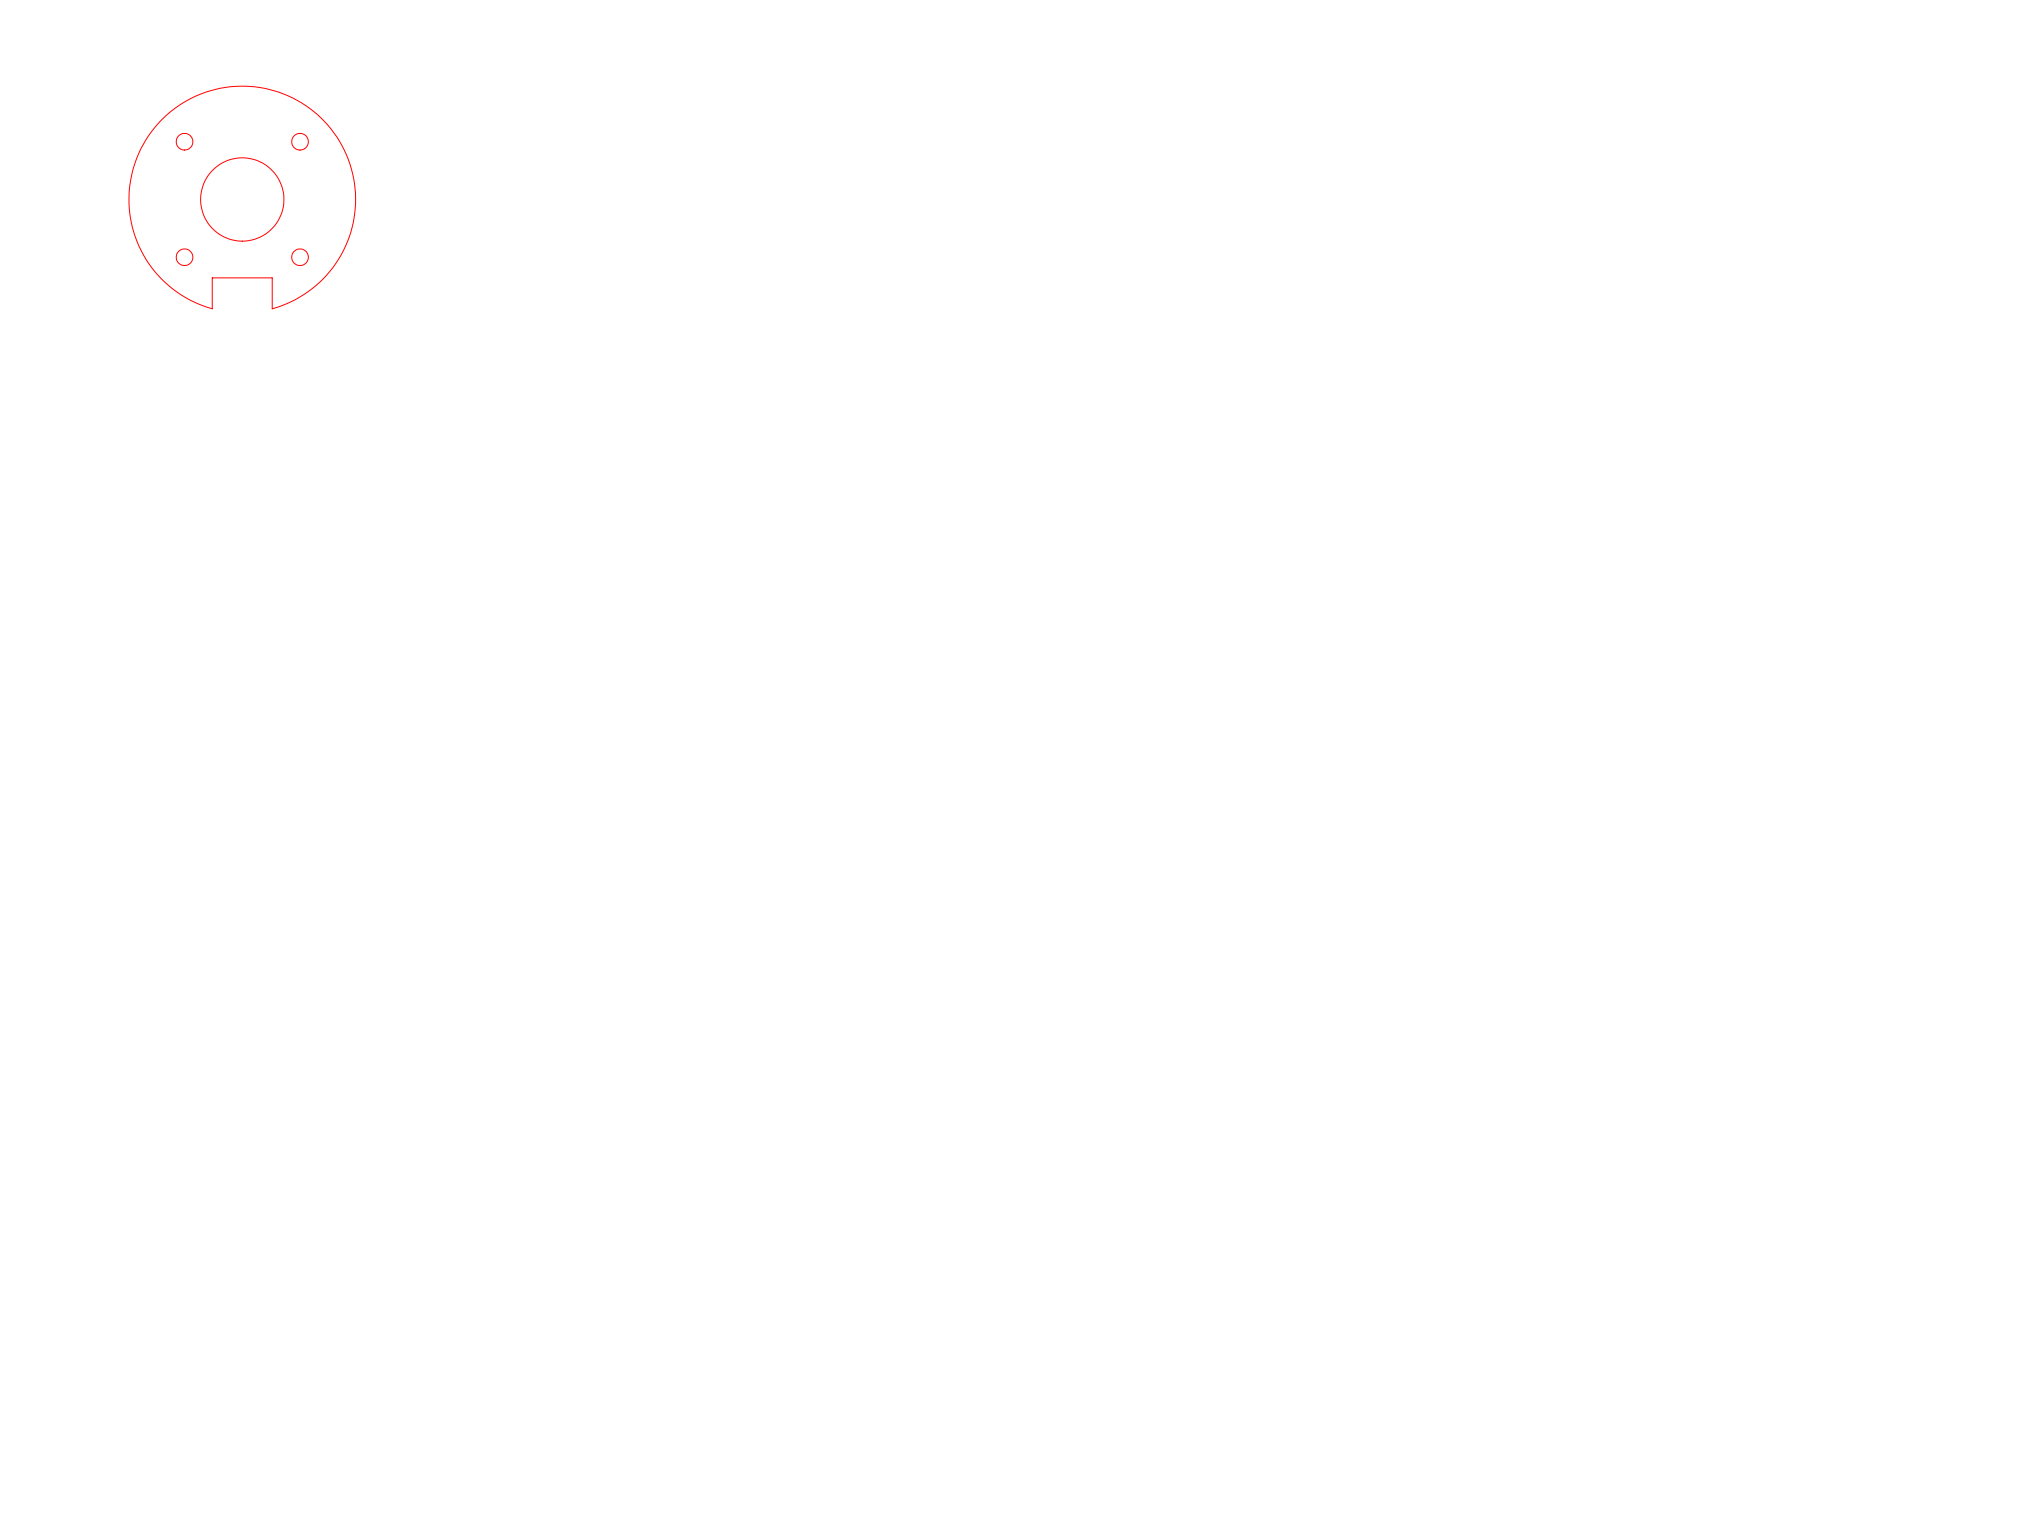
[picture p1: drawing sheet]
<svg xmlns="http://www.w3.org/2000/svg" width="610mm" height="457mm" viewBox="0 0 610 457" stroke-linecap="round" stroke-linejoin="round" font-family="sans-serif">
<g fill="none" stroke="#f00" stroke-width=".3">
<path d="M48 36.4a34 34 0 0 1 53.9 6 34 34 0 0 1-20.2 50.2v-9.2h-18v9.2a34 34 0 0 1-15.7-56.2z"/>
<circle cx="55.4" cy="42.5" r="2.49"/>
<circle cx="72.7" cy="59.9" r="12.5"/>
<circle cx="90" cy="42.5" r="2.49"/>
<circle cx="55.4" cy="77.2" r="2.49"/>
<circle cx="90" cy="77.2" r="2.49"/>
</g>
</svg>
